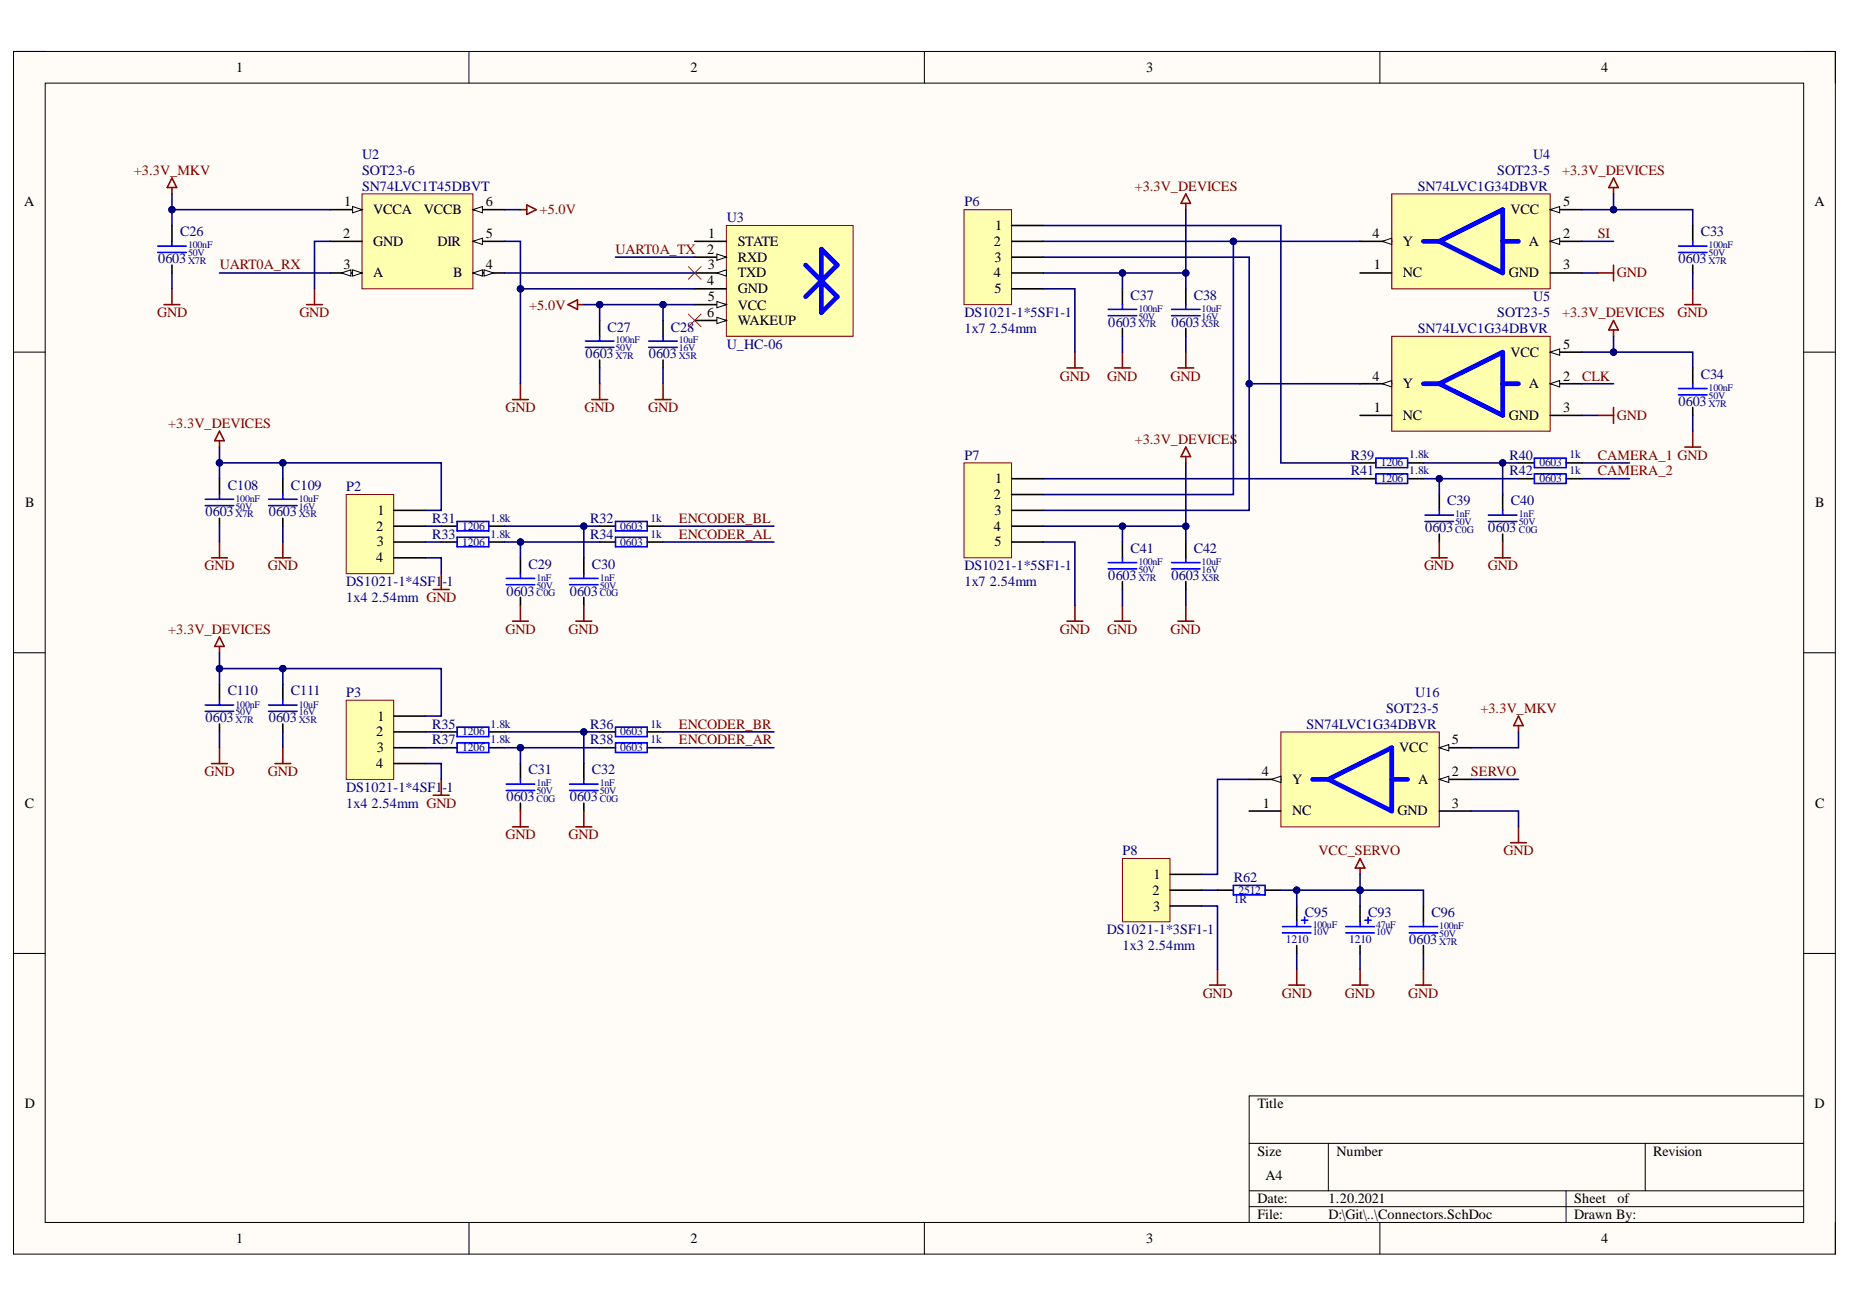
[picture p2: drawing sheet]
<svg xmlns="http://www.w3.org/2000/svg" width="297mm" height="210mm" viewBox="0 0 297 210" stroke-linecap="round" stroke-linejoin="round" font-family="sans-serif">
<defs><g id="words">
<g font-size="2.3">
<text x="37.9" y="11.6">1</text>
<text x="110.8" y="11.6">2</text>
<text x="183.9" y="11.6">3</text>
<text x="256.9" y="11.6">4</text>
<text x="3.9" y="33.1">A</text>
<text x="55.2" y="33.1">1</text>
<text x="59.9" y="34.4">VCCA</text>
<text x="68" y="34.4">VCCB</text>
<text x="78" y="33.1">6</text>
<text x="242.4" y="34.4">VCC</text>
<text x="250.8" y="33.1">5</text>
<text x="291.2" y="33.1">A</text>
<text x="55.1" y="38.2">2</text>
<text x="59.9" y="39.4">GND</text>
<text x="70.2" y="39.4">DIR</text>
<text x="78" y="38.2">5</text>
<text x="113.5" y="40.7">2</text>
<text x="113.7" y="38.2">1</text>
<text x="118.4" y="39.4">STATE</text>
<text x="118.4" y="42">RXD</text>
<text x="159.5" y="39.4">2</text>
<text x="159.6" y="42">3</text>
<text x="159.7" y="36.9">1</text>
<text x="220.2" y="38.2">4</text>
<text x="225.1" y="39.4">Y</text>
<text x="245.3" y="39.4">A</text>
<text x="250.8" y="38.2">2</text>
<text x="55.1" y="43.2">3</text>
<text x="59.9" y="44.5">A</text>
<text x="72.7" y="44.5">B</text>
<text x="78" y="43.2">4</text>
<text x="113.5" y="45.8">4</text>
<text x="113.6" y="43.2">3</text>
<text x="118.4" y="44.5">TXD</text>
<text x="118.4" y="47">GND</text>
<text x="159.5" y="44.5">4</text>
<text x="159.6" y="47">5</text>
<text x="220.5" y="43.2">1</text>
<text x="225.1" y="44.5">NC</text>
<text x="242.1" y="44.5">GND</text>
<text x="250.8" y="43.2">3</text>
<text x="113.5" y="50.9">6</text>
<text x="113.6" y="48.3">5</text>
<text x="118.4" y="49.7">VCC</text>
<text x="118.4" y="52.2">WAKEUP</text>
<text x="242.4" y="57.3">VCC</text>
<text x="250.8" y="56">5</text>
<text x="220.2" y="61.1">4</text>
<text x="225.1" y="62.3">Y</text>
<text x="245.3" y="62.3">A</text>
<text x="250.8" y="61.1">2</text>
<text x="220.5" y="66.1">1</text>
<text x="225.1" y="67.4">NC</text>
<text x="242.1" y="67.4">GND</text>
<text x="250.8" y="66.1">3</text>
<text x="159.7" y="77.5">1</text>
<text x="4.1" y="81.4">B</text>
<text x="60.6" y="82.6">1</text>
<text x="159.5" y="80.1">2</text>
<text x="159.6" y="82.6">3</text>
<text x="291.3" y="81.4">B</text>
<text x="60.4" y="85.2">2</text>
<text x="60.5" y="87.7">3</text>
<text x="159.5" y="85.2">4</text>
<text x="159.6" y="87.7">5</text>
<text x="60.4" y="90.2">4</text>
<text x="60.4" y="118.2">2</text>
<text x="60.6" y="115.7">1</text>
<text x="233" y="119.5">5</text>
<text x="60.4" y="123.3">4</text>
<text x="60.5" y="120.7">3</text>
<text x="202.5" y="124.5">4</text>
<text x="207.4" y="125.8">Y</text>
<text x="224.5" y="120.7">VCC</text>
<text x="227.6" y="125.8">A</text>
<text x="233" y="124.5">2</text>
<text x="4" y="129.6">C</text>
<text x="202.6" y="129.6">1</text>
<text x="207.4" y="130.9">NC</text>
<text x="224.3" y="130.9">GND</text>
<text x="233" y="129.6">3</text>
<text x="291.3" y="129.6">C</text>
<text x="185" y="143.6">2</text>
<text x="185.1" y="141.1">1</text>
<text x="185" y="146.2">3</text>
<text x="4" y="177.8">D</text>
<text x="201.8" y="177.8">Title</text>
<text x="291.2" y="177.8">D</text>
<text x="201.8" y="185.5">Size</text>
<text x="214.5" y="185.5">Number</text>
<text x="265.3" y="185.5">Revision</text>
<text x="203.1" y="189.3">A4</text>
<text x="201.8" y="193.1">Date:</text>
<text x="201.8" y="195.7">File:</text>
<text x="213.2" y="193.1">1.20.2021</text>
<text x="213.2" y="195.7">D:\Git\..\Connectors.SchDoc</text>
<text x="252.6" y="193.1">Sheet</text>
<text x="252.6" y="195.7">Drawn By:</text>
<text x="259.6" y="193.1">of</text>
<text x="37.9" y="199.5">1</text>
<text x="110.8" y="199.5">2</text>
<text x="183.9" y="199.5">3</text>
<text x="256.9" y="199.5">4</text>
</g>
<g font-size="2.3" fill="#800000">
<text x="21.5" y="28">+3.3V_MKV</text>
<text x="250.7" y="28">+3.3V_DEVICES</text>
<text x="86.6" y="34.4">+5.0V</text>
<text x="182.1" y="30.6">+3.3V_DEVICES</text>
<text x="98.8" y="40.7">UART0A_TX</text>
<text x="256.4" y="38.2">SI</text>
<text x="35.3" y="43.2">UART0A_RX</text>
<text x="259.5" y="44.5">GND</text>
<text x="25.2" y="50.9">GND</text>
<text x="48" y="50.9">GND</text>
<text x="84.9" y="49.7">+5.0V</text>
<text x="250.7" y="50.9">+3.3V_DEVICES</text>
<text x="269.2" y="50.9">GND</text>
<text x="170.1" y="61.1">GND</text>
<text x="177.7" y="61.1">GND</text>
<text x="187.8" y="61.1">GND</text>
<text x="253.9" y="61.1">CLK</text>
<text x="27" y="68.7">+3.3V_DEVICES</text>
<text x="81.1" y="66.1">GND</text>
<text x="93.8" y="66.1">GND</text>
<text x="104" y="66.1">GND</text>
<text x="182.1" y="71.2">+3.3V_DEVICES</text>
<text x="259.5" y="67.4">GND</text>
<text x="256.4" y="73.7">CAMERA_1 GND</text>
<text x="256.4" y="76.3">CAMERA_2</text>
<text x="108.9" y="83.9">ENCODER_BL</text>
<text x="108.9" y="86.4">ENCODER_AL</text>
<text x="32.8" y="91.5">GND</text>
<text x="43" y="91.5">GND</text>
<text x="228.5" y="91.5">GND</text>
<text x="238.8" y="91.5">GND</text>
<text x="27" y="101.7">+3.3V_DEVICES</text>
<text x="81.1" y="101.7">GND</text>
<text x="91.3" y="101.7">GND</text>
<text x="170.1" y="101.7">GND</text>
<text x="177.7" y="101.7">GND</text>
<text x="187.8" y="101.7">GND</text>
<text x="108.9" y="116.9">ENCODER_BR</text>
<text x="108.9" y="119.5">ENCODER_AR</text>
<text x="237.6" y="114.4">+3.3V_MKV</text>
<text x="32.8" y="124.5">GND</text>
<text x="43" y="124.5">GND</text>
<text x="236" y="124.5">SERVO</text>
<text x="81.1" y="134.7">GND</text>
<text x="91.3" y="134.7">GND</text>
<text x="211.6" y="137.3">VCC_SERVO</text>
<text x="241.3" y="137.3">GND</text>
<text x="193" y="160.1">GND</text>
<text x="205.7" y="160.1">GND</text>
<text x="215.8" y="160.1">GND</text>
<text x="226" y="160.1">GND</text>
</g>
<g font-size="2.3" fill="#000080">
<text x="58.1" y="28">SOT23-6</text>
<text x="58.1" y="25.5">U2</text>
<text x="240.3" y="28">SOT23-5</text>
<text x="246" y="25.5">U4</text>
<text x="58.1" y="30.6">SN74LVC1T45DBVT</text>
<text x="116.6" y="35.6">U3</text>
<text x="154.8" y="33.1">P6</text>
<text x="227.5" y="30.6">SN74LVC1G34DBVR</text>
<text x="28.9" y="37.9">C26</text>
<text x="272.9" y="37.9">C33</text>
<text x="25.4" y="42.2">0603</text>
<text x="269.4" y="42.2">0603</text>
<text x="97.5" y="53.2">C27</text>
<text x="107.7" y="53.2">C28</text>
<text x="154.8" y="50.9">DS1021-1*5SF1-1</text>
<text x="154.8" y="53.5">1x7</text>
<text x="158.8" y="53.5">2.54mm</text>
<text x="177.9" y="52.5">0603</text>
<text x="181.4" y="48.1">C37</text>
<text x="188" y="52.5">0603</text>
<text x="191.6" y="48.1">C38</text>
<text x="227.5" y="53.5">SN74LVC1G34DBVR</text>
<text x="240.3" y="50.9">SOT23-5</text>
<text x="246" y="48.3">U5</text>
<text x="94" y="57.5">0603</text>
<text x="104.1" y="57.5">0603</text>
<text x="116.6" y="56">U_HC-06</text>
<text x="269.4" y="65.1">0603</text>
<text x="272.9" y="60.8">C34</text>
<text x="154.8" y="73.7">P7</text>
<text x="216.8" y="73.7">R39</text>
<text x="216.8" y="76.3">R41</text>
<text x="242.2" y="73.7">R40</text>
<text x="242.2" y="76.3">R42</text>
<text x="33" y="82.9">0603</text>
<text x="36.5" y="78.6">C108</text>
<text x="43.1" y="82.9">0603</text>
<text x="46.7" y="78.6">C109</text>
<text x="55.6" y="78.8">P2</text>
<text x="69.4" y="83.9">R31</text>
<text x="94.7" y="83.9">R32</text>
<text x="232.2" y="81.1">C39</text>
<text x="242.5" y="81.1">C40</text>
<text x="69.4" y="86.4">R33</text>
<text x="94.7" y="86.4">R34</text>
<text x="181.4" y="88.7">C41</text>
<text x="191.6" y="88.7">C42</text>
<text x="228.7" y="85.4">0603</text>
<text x="238.8" y="85.4">0603</text>
<text x="55.6" y="94.1">DS1021-1*4SF1</text>
<text x="71" y="94.1">-1</text>
<text x="81.3" y="95.6">0603</text>
<text x="84.8" y="91.2">C29</text>
<text x="91.4" y="95.6">0603</text>
<text x="95" y="91.2">C30</text>
<text x="154.8" y="91.5">DS1021-1*5SF1-1</text>
<text x="154.8" y="94.1">1x7</text>
<text x="158.8" y="94.1">2.54mm</text>
<text x="177.9" y="93.1">0603</text>
<text x="188" y="93.1">0603</text>
<text x="55.6" y="96.6">1x4</text>
<text x="59.6" y="96.6">2.54mm GND</text>
<text x="36.5" y="111.6">C110</text>
<text x="46.7" y="111.6">C111</text>
<text x="55.6" y="111.8">P3</text>
<text x="227.1" y="111.8">U16</text>
<text x="33" y="115.9">0603</text>
<text x="43.1" y="115.9">0603</text>
<text x="69.4" y="116.9">R35</text>
<text x="69.4" y="119.5">R37</text>
<text x="94.7" y="116.9">R36</text>
<text x="94.7" y="119.5">R38</text>
<text x="209.7" y="116.9">SN74LVC1G34DBVR</text>
<text x="222.4" y="114.4">SOT23-5</text>
<text x="84.8" y="124.3">C31</text>
<text x="95" y="124.3">C32</text>
<text x="55.6" y="127.1">DS1021-1*4SF1</text>
<text x="55.6" y="129.6">1x4</text>
<text x="59.6" y="129.6">2.54mm GND</text>
<text x="71" y="127.1">-1</text>
<text x="81.3" y="128.6">0603</text>
<text x="91.4" y="128.6">0603</text>
<text x="180.1" y="137.3">P8</text>
<text x="198" y="141.6">R62</text>
<text x="177.6" y="150">DS1021-1*3SF1-1</text>
<text x="209.4" y="147.2">C95</text>
<text x="219.6" y="147.2">C93</text>
<text x="229.7" y="147.2">C96</text>
<text x="180.1" y="152.5">1x3</text>
<text x="184.2" y="152.5">2.54mm</text>
<text x="226.2" y="151.5">0603</text>
</g>
<g font-size="1.9" fill="#000080">
<text x="221.6" y="74.8">1206</text>
<text x="221.6" y="77.4">1206</text>
<text x="226.2" y="73.6">1.8k</text>
<text x="226.2" y="76.1">1.8k</text>
<text x="247" y="74.8">0603</text>
<text x="247" y="77.4">0603</text>
<text x="251.9" y="73.6">1k</text>
<text x="251.9" y="76.1">1k</text>
<text x="78.7" y="83.7">1.8k</text>
<text x="104.4" y="83.7">1k</text>
<text x="74.2" y="85.1">1206</text>
<text x="74.2" y="87.6">1206</text>
<text x="78.7" y="86.3">1.8k</text>
<text x="99.5" y="85.1">0603</text>
<text x="99.5" y="87.6">0603</text>
<text x="104.4" y="86.3">1k</text>
<text x="74.2" y="118">1206</text>
<text x="78.7" y="116.8">1.8k</text>
<text x="78.7" y="119.3">1.8k</text>
<text x="99.5" y="118">0603</text>
<text x="104.4" y="116.8">1k</text>
<text x="104.4" y="119.3">1k</text>
<text x="74.2" y="120.6">1206</text>
<text x="99.5" y="120.6">0603</text>
<text x="198.7" y="143.4">2512</text>
<text x="198" y="145">1R</text>
<text x="206.4" y="151.3">1210</text>
<text x="216.5" y="151.3">1210</text>
</g>
<g font-size="1.6" fill="#000080">
<text x="30.2" y="41.1">50V</text>
<text x="30.2" y="39.9">100nF</text>
<text x="274.2" y="41.1">50V</text>
<text x="274.2" y="39.9">100nF</text>
<text x="30.2" y="42.4">X7R</text>
<text x="274.2" y="42.4">X7R</text>
<text x="182.7" y="52.5">X7R</text>
<text x="182.7" y="51.3">50V</text>
<text x="182.7" y="50">100nF</text>
<text x="192.8" y="52.5">X5R</text>
<text x="192.8" y="51.3">16V</text>
<text x="192.8" y="50">10uF</text>
<text x="98.8" y="57.6">X7R</text>
<text x="98.8" y="56.3">50V</text>
<text x="98.8" y="55.1">100nF</text>
<text x="108.9" y="57.6">X5R</text>
<text x="108.9" y="56.3">16V</text>
<text x="108.9" y="55.1">10uF</text>
<text x="274.2" y="65.3">X7R</text>
<text x="274.2" y="64">50V</text>
<text x="274.2" y="62.8">100nF</text>
<text x="37.8" y="83">X7R</text>
<text x="37.8" y="81.8">50V</text>
<text x="37.8" y="80.5">100nF</text>
<text x="48" y="83">X5R</text>
<text x="48" y="81.8">16V</text>
<text x="48" y="80.5">10uF</text>
<text x="233.5" y="83">1nF</text>
<text x="243.7" y="83">1nF</text>
<text x="233.5" y="85.6">C0G</text>
<text x="233.5" y="84.3">50V</text>
<text x="243.7" y="85.6">C0G</text>
<text x="243.7" y="84.3">50V</text>
<text x="86.1" y="95.7">C0G</text>
<text x="86.1" y="94.4">50V</text>
<text x="86.1" y="93.2">1nF</text>
<text x="96.2" y="95.7">C0G</text>
<text x="96.2" y="94.4">50V</text>
<text x="96.2" y="93.2">1nF</text>
<text x="182.7" y="93.2">X7R</text>
<text x="182.7" y="91.9">50V</text>
<text x="182.7" y="90.6">100nF</text>
<text x="192.8" y="93.2">X5R</text>
<text x="192.8" y="91.9">16V</text>
<text x="192.8" y="90.6">10uF</text>
<text x="37.8" y="113.5">100nF</text>
<text x="48" y="113.5">10uF</text>
<text x="37.8" y="116.1">X7R</text>
<text x="37.8" y="114.8">50V</text>
<text x="48" y="116.1">X5R</text>
<text x="48" y="114.8">16V</text>
<text x="86.1" y="128.7">C0G</text>
<text x="86.1" y="127.5">50V</text>
<text x="86.1" y="126.2">1nF</text>
<text x="96.2" y="128.7">C0G</text>
<text x="96.2" y="127.5">50V</text>
<text x="96.2" y="126.2">1nF</text>
<text x="210.7" y="148.9">100uF</text>
<text x="220.8" y="148.9">47uF</text>
<text x="231" y="149.1">100nF</text>
<text x="210.7" y="150.1">10V</text>
<text x="220.8" y="150.1">10V</text>
<text x="231" y="151.6">X7R</text>
<text x="231" y="150.4">50V</text>
</g>
</g></defs>
<path d="M2.2 8.3h292.3v193h-292.3z" fill-rule="evenodd" fill="#fffcf8"/>
<path d="M2.2 8.3h292.3v193h-292.3z" fill="none" stroke="#000" stroke-width=".16"/>
<path d="M7.3 13.3h282.1v182.9h-282.1z" fill-rule="evenodd" fill="#fffcf8"/>
<g fill="none" stroke="#000" stroke-width=".16">
<path d="M2.2 8.3h5.1M7.3 13.3h282.1v182.9h-282.1zM75.3 8.3v5M148.3 8.3v5M221.4 8.3v5M289.4 8.3h5.1v5M2.2 56.5h5.1M289.4 56.5h5.1M2.2 104.8h5.1M289.4 104.8h5.1M2.2 153h5.1M289.4 153h5.1"/>
<path d="M289.4 175.9h-88.9v20.3M75.3 196.2v5.1M148.3 196.2v5.1M200.5 183.5h88.9M200.5 191.1h88.9M200.5 193.6h88.9M213.2 183.5v7.6M221.4 196.2v5.1M251.3 191.1v5.1M264 183.5v7.6M294.5 196.2v5.1"/>
</g>
<path d="M116.6 36.2h20.3v17.8h-20.3z" fill-rule="evenodd" fill="#ffffb0"/>
<path d="M116.6 36.2h20.3v17.8h-20.3z" fill="none" stroke="#800000" stroke-width=".16"/>
<path d="M111.5 38.7h5.1M111.5 41.3h5.1" fill="none" stroke="#000" stroke-width=".25"/>
<path d="M115 40.8l1.6 .5-1.6 .5z" fill="#f8fcff"/>
<path d="M115 40.8l1.6 .5-1.6 .5z" fill="none" stroke="#000" stroke-width=".16"/>
<path d="M111.5 43.8h5.1" fill="none" stroke="#000" stroke-width=".25"/>
<path d="M115 43.8l1.6-.5v1z" fill="#f8fcff"/>
<path d="M115 43.8l1.6-.5v1z" fill="none" stroke="#000" stroke-width=".16"/>
<path d="M111.5 46.3h5.1M111.5 48.9h5.1" fill="none" stroke="#000" stroke-width=".25"/>
<path d="M115 48.4l1.6 .5-1.6 .5z" fill="#f8fcff"/>
<path d="M115 48.4l1.6 .5-1.6 .5z" fill="none" stroke="#000" stroke-width=".16"/>
<path d="M111.5 51.4h5.1" fill="none" stroke="#000" stroke-width=".25"/>
<path d="M115 50.9l1.6 .5-1.6 .5z" fill="#f8fcff"/>
<path d="M115 50.9l1.6 .5-1.6 .5z" fill="none" stroke="#000" stroke-width=".16"/>
<path d="M129.3 42.5l5.1 5.1-2.6 2.6v-10.2l2.6 2.5-5.1 5.1" fill="none" stroke="#00f" stroke-width=".76"/>
<path d="M58.1 31.1h17.8v15.2h-17.8z" fill-rule="evenodd" fill="#ffffb0"/>
<path d="M58.1 31.1h17.8v15.2h-17.8z" fill="none" stroke="#800000" stroke-width=".16"/>
<path d="M53 33.6h5.1" fill="none" stroke="#000" stroke-width=".25"/>
<path d="M56.6 33.1l1.5 .5-1.5 .6z" fill="#f8fcff"/>
<path d="M56.6 33.1l1.5 .5-1.5 .6z" fill="none" stroke="#000" stroke-width=".16"/>
<path d="M53 38.7h5.1M53 43.8h5.1" fill="none" stroke="#000" stroke-width=".25"/>
<path d="M56.6 43.3l1.5 .5-1.5 .5z" fill="#f8fcff"/>
<path d="M56.6 43.3l1.5 .5-1.5 .5z" fill="none" stroke="#000" stroke-width=".16"/>
<path d="M54.8 43.8l1.5-.5v1z" fill="#f8fcff"/>
<path d="M54.8 43.8l1.5-.5v1z" fill="none" stroke="#000" stroke-width=".16"/>
<path d="M75.9 43.8h5.1" fill="none" stroke="#000" stroke-width=".25"/>
<path d="M75.9 43.8l1.5-.5v1z" fill="#f8fcff"/>
<path d="M75.9 43.8l1.5-.5v1z" fill="none" stroke="#000" stroke-width=".16"/>
<path d="M77.7 43.3l1.5 .5-1.5 .5z" fill="#f8fcff"/>
<path d="M77.7 43.3l1.5 .5-1.5 .5z" fill="none" stroke="#000" stroke-width=".16"/>
<path d="M75.9 38.7h5.1" fill="none" stroke="#000" stroke-width=".25"/>
<path d="M75.9 38.7l1.5-.5v1z" fill="#f8fcff"/>
<path d="M75.9 38.7l1.5-.5v1z" fill="none" stroke="#000" stroke-width=".16"/>
<path d="M75.9 33.6h5.1" fill="none" stroke="#000" stroke-width=".25"/>
<path d="M75.9 33.6l1.5-.5v1.1z" fill="#f8fcff"/>
<path d="M75.9 33.6l1.5-.5v1.1z" fill="none" stroke="#000" stroke-width=".16"/>
<g fill="none" stroke="#800000" stroke-width=".25">
<path d="M83.5 33.6h1M84.5 32.9l1.6 .7-1.6 .8zM26.3 48.9h2.6M27.6 46.3v2.6M49.2 48.9h2.5M50.5 46.3v2.6M91.1 48.9l1.6-.8v1.5zM92.7 48.9h1M82.2 64.1h2.6M83.5 61.6v2.5M95 64.1h2.5M96.2 61.6v2.5"/>
<path d="M105.1 64.1h2.6M106.4 61.6v2.5M69.5 94.6h2.6M70.8 92.1v2.5M82.2 99.7h2.6M83.5 97.1v2.6M92.4 99.7h2.6M93.7 97.1v2.6M69.5 127.6h2.6M70.8 125.1v2.5M82.2 132.7h2.6M83.5 130.2v2.5"/>
<path d="M92.4 132.7h2.6M93.7 130.2v2.5"/>
</g>
<g fill="none" stroke="#000" stroke-width=".25">
<path d="M27.6 36.2v2.5M27.6 42.5v1.3M96.2 51.4v2.6M96.2 57.8v1.2M106.4 51.4v2.6M106.4 57.8v1.2M70.8 84.4h2.6M70.8 87h2.6M78.4 84.4h2.6M78.4 87h2.6M83.5 89.5v2.6M83.5 95.9v1.2"/>
<path d="M93.7 89.5v2.6M93.7 95.9v1.2M96.2 84.4h2.6M96.2 87h2.6M103.9 84.4h2.5M103.9 87h2.5M70.8 117.5h2.6M70.8 120h2.6M78.4 117.5h2.6M78.4 120h2.6M96.2 117.5h2.6M96.2 120h2.6"/>
<path d="M103.9 117.5h2.5M103.9 120h2.5M83.5 122.5v2.6M83.5 128.9v1.3M93.7 122.5v2.6M93.7 128.9v1.3"/>
</g>
<g fill="none" stroke="#00f" stroke-width=".25">
<path d="M25.3 39.5h4.6M27.6 38.7v.8M25.3 40.5h4.6M93.9 55.7h4.6M93.9 54.7h4.6M96.2 54v.7M104.1 55.7h4.6M104.1 54.7h4.6M106.4 54v.7M73.4 83.7h5v1.5h-5zM73.4 86.2h5v1.5h-5zM81.2 93.8h4.6"/>
<path d="M81.2 92.8h4.6M83.5 92.1v.7M91.4 93.8h4.6M91.4 92.8h4.6M93.7 92.1v.7M98.8 83.7h5.1v1.5h-5.1zM98.8 86.2h5.1v1.5h-5.1zM73.4 116.7h5v1.5h-5zM73.4 119.2h5v1.6h-5zM98.8 116.7h5.1v1.5h-5.1zM98.8 119.2h5.1v1.6h-5.1zM81.2 126.9h4.6"/>
<path d="M81.2 125.8h4.6M83.5 125.1v.7M91.4 126.9h4.6M91.4 125.8h4.6M93.7 125.1v.7"/>
</g>
<path d="M154.7 33.6h7.6v15.3h-7.6z" fill-rule="evenodd" fill="#ffffb0"/>
<path d="M154.7 33.6h7.6v15.3h-7.6z" fill="none" stroke="#800000" stroke-width=".16"/>
<path d="M162.3 36.2h5.1M162.3 38.7h5.1M162.3 41.3h5.1M162.3 43.8h5.1M162.3 46.3h5.1M180.1 46.4v2.5M180.1 52.7v1.3M190.3 46.4v2.5M190.3 52.7v1.3" fill="none" stroke="#000" stroke-width=".25"/>
<path d="M171.2 59h2.6M172.5 56.5v2.5M178.9 59h2.5M180.1 56.5v2.5M189 59h2.6M190.3 56.5v2.5" fill="none" stroke="#800000" stroke-width=".25"/>
<path d="M177.8 50.7h4.6M177.8 49.6h4.6M180.1 48.9v.7M188 50.7h4.6M188 49.6h4.6M190.3 48.9v.7" fill="none" stroke="#00f" stroke-width=".25"/>
<path d="M223.3 31.1h25.5v15.3h-25.5z" fill-rule="evenodd" fill="#ffffb0"/>
<path d="M223.3 31.1h25.5v15.3h-25.5z" fill="none" stroke="#800000" stroke-width=".16"/>
<path d="M228.4 38.7h2.6M231 38.7l10.1-5.1v10.2zM241.1 38.7h2.6" fill="none" stroke="#00f" stroke-width=".76"/>
<path d="M248.8 38.7h5" fill="none" stroke="#000" stroke-width=".25"/>
<path d="M248.8 38.7l1.5-.5v1z" fill="#f8fcff"/>
<path d="M248.8 38.7l1.5-.5v1z" fill="none" stroke="#000" stroke-width=".16"/>
<path d="M218.3 38.7h5" fill="none" stroke="#000" stroke-width=".25"/>
<path d="M221.8 38.7l1.5-.5v1z" fill="#f8fcff"/>
<path d="M221.8 38.7l1.5-.5v1z" fill="none" stroke="#000" stroke-width=".16"/>
<path d="M248.8 33.6h5M248.8 43.8h5" fill="none" stroke="#000" stroke-width=".25"/>
<path d="M248.8 33.6l1.5-.5v1.1z" fill="#f8fcff"/>
<path d="M248.8 33.6l1.5-.5v1.1z" fill="none" stroke="#000" stroke-width=".16"/>
<path d="M218.3 43.8h5" fill="none" stroke="#000" stroke-width=".25"/>
<path d="M223.3 54h25.5v15.2h-25.5z" fill-rule="evenodd" fill="#ffffb0"/>
<path d="M223.3 54h25.5v15.2h-25.5z" fill="none" stroke="#800000" stroke-width=".16"/>
<path d="M228.4 61.6h2.6M231 61.6l10.1-5.1v10.2zM241.1 61.6h2.6" fill="none" stroke="#00f" stroke-width=".76"/>
<path d="M248.8 61.6h5" fill="none" stroke="#000" stroke-width=".25"/>
<path d="M248.8 61.6l1.5-.5v1z" fill="#f8fcff"/>
<path d="M248.8 61.6l1.5-.5v1z" fill="none" stroke="#000" stroke-width=".16"/>
<path d="M218.3 61.6h5" fill="none" stroke="#000" stroke-width=".25"/>
<path d="M221.8 61.6l1.5-.5v1z" fill="#f8fcff"/>
<path d="M221.8 61.6l1.5-.5v1z" fill="none" stroke="#000" stroke-width=".16"/>
<path d="M248.8 56.5h5M248.8 66.7h5" fill="none" stroke="#000" stroke-width=".25"/>
<path d="M248.8 56.5l1.5-.5v1z" fill="#f8fcff"/>
<path d="M248.8 56.5l1.5-.5v1z" fill="none" stroke="#000" stroke-width=".16"/>
<path d="M218.3 66.7h5" fill="none" stroke="#000" stroke-width=".25"/>
<path d="M154.7 74.3h7.6v15.2h-7.6z" fill-rule="evenodd" fill="#ffffb0"/>
<path d="M154.7 74.3h7.6v15.2h-7.6z" fill="none" stroke="#800000" stroke-width=".16"/>
<g fill="none" stroke="#000" stroke-width=".25">
<path d="M271.6 36.2v2.5M271.6 42.5v1.3M271.6 59v2.6M162.3 76.8h5.1M162.3 79.4h5.1M218.3 76.8h2.5M218.3 74.3h2.5M225.9 76.8h2.5M225.9 74.3h2.5M231 79.4v2.5M241.1 79.4v2.5M243.7 76.8h2.5"/>
<path d="M243.7 74.3h2.5M251.3 76.8h2.5M251.3 74.3h2.5M271.6 65.4v1.3M162.3 81.9h5.1M162.3 84.4h5.1M162.3 87h5.1M180.1 87v2.5M180.1 93.3v1.3M190.3 87v2.5M190.3 93.3v1.3M231 85.7v1.3"/>
<path d="M241.1 85.7v1.3"/>
</g>
<g fill="none" stroke="#800000" stroke-width=".25">
<path d="M256.4 43.8h2.5M258.9 42.5v2.6M270.4 48.9h2.5M271.6 46.4v2.5M256.4 66.7h2.5M258.9 65.4v2.5M270.4 71.7h2.5M271.6 69.2v2.5M171.2 99.7h2.6M172.5 97.1v2.6M178.9 99.7h2.5M180.1 97.1v2.6"/>
<path d="M189 99.7h2.6M190.3 97.1v2.6M229.7 89.5h2.5M231 87v2.5M239.9 89.5h2.5M241.1 87v2.5"/>
</g>
<g fill="none" stroke="#00f" stroke-width=".25">
<path d="M269.4 39.5h4.5M271.6 38.7v.8M269.4 40.5h4.5M220.8 73.5h5.1v1.5h-5.1zM220.8 76.1h5.1v1.5h-5.1zM246.2 73.5h5.1v1.5h-5.1zM246.2 76.1h5.1v1.5h-5.1zM269.4 63.4h4.5M269.4 62.4h4.5M271.6 61.6v.8M177.8 91.3h4.6M177.8 90.3h4.6"/>
<path d="M180.1 89.5v.8M188 91.3h4.6M188 90.3h4.6M190.3 89.5v.8M228.7 83.7h4.6M228.7 82.7h4.6M231 81.9v.8M238.8 83.7h4.6M238.8 82.7h4.6M241.1 81.9v.8"/>
</g>
<path d="M180.1 137.8h7.7v10.1h-7.7z" fill-rule="evenodd" fill="#ffffb0"/>
<path d="M180.1 137.8h7.7v10.1h-7.7z" fill="none" stroke="#800000" stroke-width=".16"/>
<path d="M187.8 140.3h5M187.8 142.9h5M187.8 145.4h5M208.1 145.4v2.5M208.1 151.7v1.3M228.4 145.4v2.5M228.4 151.7v1.3" fill="none" stroke="#000" stroke-width=".25"/>
<path d="M205.8 149.7h4.6M205.8 148.7h4.6M208.1 147.9v.8M208.9 147.7h1M209.4 147.2v1M226.1 149.7h4.6M226.1 148.7h4.6M228.4 147.9v.8" fill="none" stroke="#00f" stroke-width=".25"/>
<path d="M218.3 137.8l.7 1.5h-1.5zM218.3 139.3v1M194.1 158.1h2.5M195.4 155.6v2.5M206.8 158.1h2.6M208.1 155.6v2.5M227.2 158.1h2.5M228.4 155.6v2.5" fill="none" stroke="#800000" stroke-width=".25"/>
<path d="M205.5 117.5h25.5v15.2h-25.5z" fill-rule="evenodd" fill="#ffffb0"/>
<path d="M205.5 117.5h25.5v15.2h-25.5z" fill="none" stroke="#800000" stroke-width=".16"/>
<path d="M210.6 125.1h2.6M213.2 125.1l10.1-5.1v10.2zM223.3 125.1h2.6" fill="none" stroke="#00f" stroke-width=".76"/>
<path d="M231 125.1h5.1" fill="none" stroke="#000" stroke-width=".25"/>
<path d="M231 125.1l1.5-.5v1z" fill="#f8fcff"/>
<path d="M231 125.1l1.5-.5v1z" fill="none" stroke="#000" stroke-width=".16"/>
<path d="M200.5 125.1h5" fill="none" stroke="#000" stroke-width=".25"/>
<path d="M204 125.1l1.5-.5v1z" fill="#f8fcff"/>
<path d="M204 125.1l1.5-.5v1z" fill="none" stroke="#000" stroke-width=".16"/>
<path d="M231 120h5.1M231 130.2h5.1" fill="none" stroke="#000" stroke-width=".25"/>
<path d="M231 120l1.5-.5v1z" fill="#f8fcff"/>
<path d="M231 120l1.5-.5v1z" fill="none" stroke="#000" stroke-width=".16"/>
<path d="M35.2 76.8v2.6M45.4 76.8v2.6M35.2 83.2v1.2M45.4 83.2v1.2M35.2 109.8v2.6M35.2 116.2v1.3M45.4 109.8v2.6M45.4 116.2v1.3M200.5 130.2h5M218.3 145.4v2.5M218.3 151.7v1.3" fill="none" stroke="#000" stroke-width=".25"/>
<g fill="none" stroke="#800000" stroke-width=".25">
<path d="M27.6 28.6l.8 1.5h-1.6zM27.6 30.1v1M190.3 32.6v1M190.3 31.1l.8 1.5h-1.6zM258.9 28.6l.8 1.5h-1.5zM258.9 30.1v1M258.9 53v1M258.9 51.4l.8 1.6h-1.5zM35.2 70.7v1M35.2 69.2l.8 1.5h-1.5zM190.3 71.7l.8 1.6h-1.6zM190.3 73.3v1"/>
<path d="M33.9 89.5h2.6M35.2 87v2.5M44.1 89.5h2.6M45.4 87v2.5M35.2 102.2l.8 1.5h-1.5zM35.2 103.7v1.1M35.2 120v2.5M45.4 120v2.5M243.7 116.4v1.1M243.7 114.9l.7 1.5h-1.5zM33.9 122.5h2.6M44.1 122.5h2.6"/>
<path d="M242.4 135.2h2.5M243.7 132.7v2.5M217 158.1h2.5M218.3 155.6v2.5"/>
</g>
<g fill="none" stroke="#00f" stroke-width=".25">
<path d="M35.2 79.4v.7M45.4 79.4v.7M32.9 81.1h4.6M32.9 80.1h4.6M43.1 81.1h4.6M43.1 80.1h4.6M32.9 114.2h4.6M32.9 113.1h4.6M35.2 112.4v.7M43.1 114.2h4.6M43.1 113.1h4.6M45.4 112.4v.7"/>
<path d="M216 149.7h4.5M216 148.7h4.5M218.3 147.9v.8M219 147.7h1M219.5 147.2v1"/>
</g>
<path d="M110.5 50.4l2 2M110.5 42.8l2 2M112.5 50.4l-2 2M112.5 42.8l-2 2" fill="none" stroke="#f00" stroke-width=".16"/>
<path d="M55.6 112.4h7.6v12.7h-7.6z" fill-rule="evenodd" fill="#ffffb0"/>
<path d="M55.6 112.4h7.6v12.7h-7.6z" fill="none" stroke="#800000" stroke-width=".16"/>
<path d="M63.2 114.9h5.1M63.2 117.5h5.1M63.2 120h5.1M63.2 122.5h5.1" fill="none" stroke="#000" stroke-width=".25"/>
<path d="M55.6 79.4h7.6v12.7h-7.6z" fill-rule="evenodd" fill="#ffffb0"/>
<path d="M55.6 79.4h7.6v12.7h-7.6z" fill="none" stroke="#800000" stroke-width=".16"/>
<path d="M63.2 81.9h5.1M63.2 84.4h5.1M63.2 87h5.1M63.2 89.5h5.1M195.4 142.9h2.5M203 142.9h2.5" fill="none" stroke="#000" stroke-width=".25"/>
<path d="M197.9 142.1h5.1v1.5h-5.1z" fill="none" stroke="#00f" stroke-width=".25"/>
<path d="M53 38.7h-2.5v7.6M35.2 43.8h17.8M81 43.8h30.5M83.5 46.3h28M98.8 41.3h12.7" fill="none" stroke="#00007d" stroke-width=".25"/>
<circle cx="83.5" cy="46.3" r=".51" fill="#000080"/>
<circle cx="83.5" cy="46.3" r=".51" fill="none" stroke="#000080" stroke-width=".16"/>
<path d="M93.7 48.9h17.8" fill="none" stroke="#00007d" stroke-width=".25"/>
<circle cx="96.2" cy="48.9" r=".51" fill="#000080"/>
<circle cx="96.2" cy="48.9" r=".51" fill="none" stroke="#000080" stroke-width=".16"/>
<circle cx="106.4" cy="48.9" r=".51" fill="#000080"/>
<circle cx="106.4" cy="48.9" r=".51" fill="none" stroke="#000080" stroke-width=".16"/>
<path d="M81 33.6h2.5M96.2 48.9v2.5" fill="none" stroke="#00007d" stroke-width=".25"/>
<circle cx="96.2" cy="48.9" r=".51" fill="#000080"/>
<circle cx="96.2" cy="48.9" r=".51" fill="none" stroke="#000080" stroke-width=".16"/>
<path d="M106.4 48.9v2.5" fill="none" stroke="#00007d" stroke-width=".25"/>
<circle cx="106.4" cy="48.9" r=".51" fill="#000080"/>
<circle cx="106.4" cy="48.9" r=".51" fill="none" stroke="#000080" stroke-width=".16"/>
<path d="M81 38.7h2.5v22.9M96.2 59v2.6M106.4 59v2.6" fill="none" stroke="#00007d" stroke-width=".25"/>
<circle cx="83.5" cy="46.3" r=".51" fill="#000080"/>
<circle cx="83.5" cy="46.3" r=".51" fill="none" stroke="#000080" stroke-width=".16"/>
<path d="M53 33.6h-25.4v2.6" fill="none" stroke="#00007d" stroke-width=".25"/>
<circle cx="27.6" cy="33.6" r=".51" fill="#000080"/>
<circle cx="27.6" cy="33.6" r=".51" fill="none" stroke="#000080" stroke-width=".16"/>
<path d="M27.6 43.8v2.5M68.3 89.5h2.5v2.6M68.3 87h2.5M68.3 84.4h2.5M81 87h15.2M106.4 87h17.8M106.4 84.4h17.8M106.4 120h17.8M106.4 117.5h17.8M68.3 122.5h2.5v2.6" fill="none" stroke="#00007d" stroke-width=".25"/>
<circle cx="83.5" cy="87" r=".51" fill="#000080"/>
<circle cx="83.5" cy="87" r=".51" fill="none" stroke="#000080" stroke-width=".16"/>
<path d="M83.5 87v2.5" fill="none" stroke="#00007d" stroke-width=".25"/>
<circle cx="83.5" cy="87" r=".51" fill="#000080"/>
<circle cx="83.5" cy="87" r=".51" fill="none" stroke="#000080" stroke-width=".16"/>
<path d="M81 117.5h15.2" fill="none" stroke="#00007d" stroke-width=".25"/>
<circle cx="93.7" cy="117.5" r=".51" fill="#000080"/>
<circle cx="93.7" cy="117.5" r=".51" fill="none" stroke="#000080" stroke-width=".16"/>
<path d="M81 120h15.2" fill="none" stroke="#00007d" stroke-width=".25"/>
<circle cx="83.5" cy="120" r=".51" fill="#000080"/>
<circle cx="83.5" cy="120" r=".51" fill="none" stroke="#000080" stroke-width=".16"/>
<path d="M83.5 120v2.5" fill="none" stroke="#00007d" stroke-width=".25"/>
<circle cx="83.5" cy="120" r=".51" fill="#000080"/>
<circle cx="83.5" cy="120" r=".51" fill="none" stroke="#000080" stroke-width=".16"/>
<path d="M81 84.4h12.7M68.3 117.5h2.5M68.3 120h2.5" fill="none" stroke="#00007d" stroke-width=".25"/>
<circle cx="93.7" cy="84.4" r=".51" fill="#000080"/>
<circle cx="93.7" cy="84.4" r=".51" fill="none" stroke="#000080" stroke-width=".16"/>
<path d="M96.2 84.4h-2.5v5.1" fill="none" stroke="#00007d" stroke-width=".25"/>
<circle cx="93.7" cy="84.4" r=".51" fill="#000080"/>
<circle cx="93.7" cy="84.4" r=".51" fill="none" stroke="#000080" stroke-width=".16"/>
<path d="M93.7 117.5v5" fill="none" stroke="#00007d" stroke-width=".25"/>
<circle cx="93.7" cy="117.5" r=".51" fill="#000080"/>
<circle cx="93.7" cy="117.5" r=".51" fill="none" stroke="#000080" stroke-width=".16"/>
<path d="M167.4 46.3h5.1v10.2M180.1 43.8v2.6" fill="none" stroke="#00007d" stroke-width=".25"/>
<circle cx="180.1" cy="43.8" r=".51" fill="#000080"/>
<circle cx="180.1" cy="43.8" r=".51" fill="none" stroke="#000080" stroke-width=".16"/>
<path d="M180.1 54v2.5M190.3 54v2.5M167.4 87h5.1v10.1M180.1 84.4v2.6" fill="none" stroke="#00007d" stroke-width=".25"/>
<circle cx="180.1" cy="84.4" r=".51" fill="#000080"/>
<circle cx="180.1" cy="84.4" r=".51" fill="none" stroke="#000080" stroke-width=".16"/>
<path d="M197.9 38.7v40.7h-30.5M180.1 94.6v2.5M190.3 94.6v2.5" fill="none" stroke="#00007d" stroke-width=".25"/>
<circle cx="197.9" cy="38.7" r=".51" fill="#000080"/>
<circle cx="197.9" cy="38.7" r=".51" fill="none" stroke="#000080" stroke-width=".16"/>
<path d="M231 76.8v2.6" fill="none" stroke="#00007d" stroke-width=".25"/>
<circle cx="231" cy="76.8" r=".51" fill="#000080"/>
<circle cx="231" cy="76.8" r=".51" fill="none" stroke="#000080" stroke-width=".16"/>
<path d="M228.4 74.3h12.7" fill="none" stroke="#00007d" stroke-width=".25"/>
<circle cx="241.1" cy="74.3" r=".51" fill="#000080"/>
<circle cx="241.1" cy="74.3" r=".51" fill="none" stroke="#000080" stroke-width=".16"/>
<path d="M243.7 74.3h-2.6v5.1" fill="none" stroke="#00007d" stroke-width=".25"/>
<circle cx="241.1" cy="74.3" r=".51" fill="#000080"/>
<circle cx="241.1" cy="74.3" r=".51" fill="none" stroke="#000080" stroke-width=".16"/>
<path d="M167.4 36.2h38.1v38.1h12.8M167.4 76.8h50.9M200.5 61.6h17.8" fill="none" stroke="#00007d" stroke-width=".25"/>
<circle cx="200.5" cy="61.6" r=".51" fill="#000080"/>
<circle cx="200.5" cy="61.6" r=".51" fill="none" stroke="#000080" stroke-width=".16"/>
<path d="M253.8 38.7h5.1M253.8 43.8h2.6M271.6 43.8v2.6M253.8 61.6h5.1M253.8 66.7h2.6M253.8 74.3h7.7M253.8 76.8h7.7M271.6 66.7v2.5M167.4 84.4h22.9v2.6" fill="none" stroke="#00007d" stroke-width=".25"/>
<circle cx="190.3" cy="84.4" r=".51" fill="#000080"/>
<circle cx="190.3" cy="84.4" r=".51" fill="none" stroke="#000080" stroke-width=".16"/>
<circle cx="180.1" cy="84.4" r=".51" fill="#000080"/>
<circle cx="180.1" cy="84.4" r=".51" fill="none" stroke="#000080" stroke-width=".16"/>
<path d="M167.4 41.3h33.1v40.6h-33.1" fill="none" stroke="#00007d" stroke-width=".25"/>
<circle cx="200.5" cy="61.6" r=".51" fill="#000080"/>
<circle cx="200.5" cy="61.6" r=".51" fill="none" stroke="#000080" stroke-width=".16"/>
<path d="M167.4 43.8h22.9v2.6" fill="none" stroke="#00007d" stroke-width=".25"/>
<circle cx="190.3" cy="43.8" r=".51" fill="#000080"/>
<circle cx="190.3" cy="43.8" r=".51" fill="none" stroke="#000080" stroke-width=".16"/>
<circle cx="180.1" cy="43.8" r=".51" fill="#000080"/>
<circle cx="180.1" cy="43.8" r=".51" fill="none" stroke="#000080" stroke-width=".16"/>
<path d="M167.4 38.7h50.9" fill="none" stroke="#00007d" stroke-width=".25"/>
<circle cx="197.9" cy="38.7" r=".51" fill="#000080"/>
<circle cx="197.9" cy="38.7" r=".51" fill="none" stroke="#000080" stroke-width=".16"/>
<path d="M228.4 76.8h15.3" fill="none" stroke="#00007d" stroke-width=".25"/>
<circle cx="231" cy="76.8" r=".51" fill="#000080"/>
<circle cx="231" cy="76.8" r=".51" fill="none" stroke="#000080" stroke-width=".16"/>
<path d="M192.8 145.4h2.6v10.2M208.1 153v2.6M218.3 140.3v2.6M228.4 153v2.6" fill="none" stroke="#00007d" stroke-width=".25"/>
<circle cx="218.3" cy="142.9" r=".51" fill="#000080"/>
<circle cx="218.3" cy="142.9" r=".51" fill="none" stroke="#000080" stroke-width=".16"/>
<path d="M200.5 125.1h-5.1v15.2h-2.6M236.1 130.2h7.6v2.5M236.1 125.1h7.6M218.3 142.9v2.5M218.3 153v2.6" fill="none" stroke="#00007d" stroke-width=".25"/>
<circle cx="218.3" cy="142.9" r=".51" fill="#000080"/>
<circle cx="218.3" cy="142.9" r=".51" fill="none" stroke="#000080" stroke-width=".16"/>
<path d="M35.2 74.3v2.5M35.2 84.4v2.6M45.4 84.4v2.6" fill="none" stroke="#00007d" stroke-width=".25"/>
<circle cx="35.2" cy="74.3" r=".51" fill="#000080"/>
<circle cx="35.2" cy="74.3" r=".51" fill="none" stroke="#000080" stroke-width=".16"/>
<path d="M45.4 74.3v2.5" fill="none" stroke="#00007d" stroke-width=".25"/>
<circle cx="45.4" cy="74.3" r=".51" fill="#000080"/>
<circle cx="45.4" cy="74.3" r=".51" fill="none" stroke="#000080" stroke-width=".16"/>
<path d="M35.2 107.3v2.5" fill="none" stroke="#00007d" stroke-width=".25"/>
<circle cx="35.2" cy="107.3" r=".51" fill="#000080"/>
<circle cx="35.2" cy="107.3" r=".51" fill="none" stroke="#000080" stroke-width=".16"/>
<path d="M35.2 117.5v2.5M45.4 107.3v2.5M45.4 117.5v2.5" fill="none" stroke="#00007d" stroke-width=".25"/>
<circle cx="45.4" cy="107.3" r=".51" fill="#000080"/>
<circle cx="45.4" cy="107.3" r=".51" fill="none" stroke="#000080" stroke-width=".16"/>
<path d="M27.6 31.1v2.5" fill="none" stroke="#00007d" stroke-width=".25"/>
<circle cx="27.6" cy="33.6" r=".51" fill="#000080"/>
<circle cx="27.6" cy="33.6" r=".51" fill="none" stroke="#000080" stroke-width=".16"/>
<path d="M190.3 33.6v10.2" fill="none" stroke="#00007d" stroke-width=".25"/>
<circle cx="190.3" cy="43.8" r=".51" fill="#000080"/>
<circle cx="190.3" cy="43.8" r=".51" fill="none" stroke="#000080" stroke-width=".16"/>
<path d="M190.3 74.3v10.1" fill="none" stroke="#00007d" stroke-width=".25"/>
<circle cx="190.3" cy="84.4" r=".51" fill="#000080"/>
<circle cx="190.3" cy="84.4" r=".51" fill="none" stroke="#000080" stroke-width=".16"/>
<path d="M253.8 56.5h17.8v2.5" fill="none" stroke="#00007d" stroke-width=".25"/>
<circle cx="258.9" cy="56.5" r=".51" fill="#000080"/>
<circle cx="258.9" cy="56.5" r=".51" fill="none" stroke="#000080" stroke-width=".16"/>
<path d="M258.9 54v2.5" fill="none" stroke="#00007d" stroke-width=".25"/>
<circle cx="258.9" cy="56.5" r=".51" fill="#000080"/>
<circle cx="258.9" cy="56.5" r=".51" fill="none" stroke="#000080" stroke-width=".16"/>
<path d="M253.8 33.6h17.8v2.6" fill="none" stroke="#00007d" stroke-width=".25"/>
<circle cx="258.9" cy="33.6" r=".51" fill="#000080"/>
<circle cx="258.9" cy="33.6" r=".51" fill="none" stroke="#000080" stroke-width=".16"/>
<path d="M258.9 31.1v2.5" fill="none" stroke="#00007d" stroke-width=".25"/>
<circle cx="258.9" cy="33.6" r=".51" fill="#000080"/>
<circle cx="258.9" cy="33.6" r=".51" fill="none" stroke="#000080" stroke-width=".16"/>
<path d="M35.2 71.7v2.6h35.6v7.6h-2.5M243.7 117.5v2.5h-7.6" fill="none" stroke="#00007d" stroke-width=".25"/>
<circle cx="35.2" cy="74.3" r=".51" fill="#000080"/>
<circle cx="35.2" cy="74.3" r=".51" fill="none" stroke="#000080" stroke-width=".16"/>
<circle cx="45.4" cy="74.3" r=".51" fill="#000080"/>
<circle cx="45.4" cy="74.3" r=".51" fill="none" stroke="#000080" stroke-width=".16"/>
<path d="M35.2 104.8v2.5h35.6v7.6h-2.5" fill="none" stroke="#00007d" stroke-width=".25"/>
<circle cx="35.2" cy="107.3" r=".51" fill="#000080"/>
<circle cx="35.2" cy="107.3" r=".51" fill="none" stroke="#000080" stroke-width=".16"/>
<circle cx="45.4" cy="107.3" r=".51" fill="#000080"/>
<circle cx="45.4" cy="107.3" r=".51" fill="none" stroke="#000080" stroke-width=".16"/>
<path d="M192.8 142.9h2.6M208.1 145.4v-2.5h20.3v2.5" fill="none" stroke="#00007d" stroke-width=".25"/>
<circle cx="218.3" cy="142.9" r=".51" fill="#000080"/>
<circle cx="218.3" cy="142.9" r=".51" fill="none" stroke="#000080" stroke-width=".16"/>
<circle cx="208.1" cy="142.9" r=".51" fill="#000080"/>
<circle cx="208.1" cy="142.9" r=".51" fill="none" stroke="#000080" stroke-width=".16"/>
<path d="M205.5 142.9h2.6" fill="none" stroke="#00007d" stroke-width=".25"/>
<circle cx="208.1" cy="142.9" r=".51" fill="#000080"/>
<circle cx="208.1" cy="142.9" r=".51" fill="none" stroke="#000080" stroke-width=".16"/>
<use href="#words"/>
</svg>
